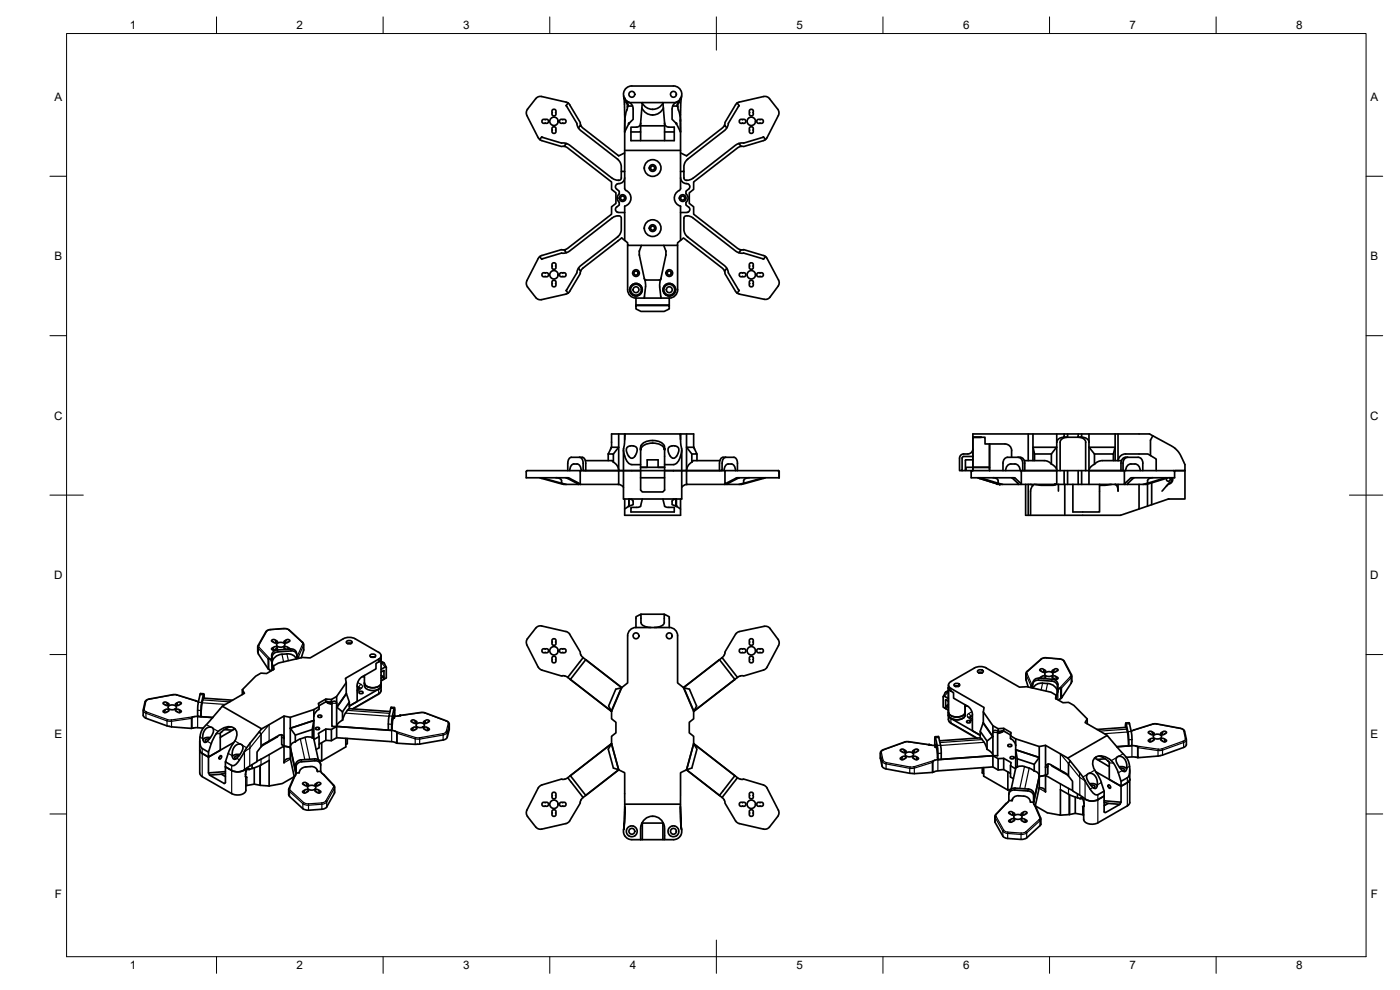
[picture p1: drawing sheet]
<svg xmlns="http://www.w3.org/2000/svg" width="420mm" height="297mm" viewBox="0 0 420 297" stroke-linecap="round" stroke-linejoin="round" font-family="sans-serif">
<defs><g id="words">
<g font-size="3.5">
<text x="39" y="8.8">1</text>
<text x="89" y="8.8">2</text>
<text x="139" y="8.8">3</text>
<text x="189" y="8.8">4</text>
<text x="239" y="8.8">5</text>
<text x="289" y="8.8">6</text>
<text x="339" y="8.8">7</text>
<text x="389" y="8.8">8</text>
<text x="16.3" y="30.2">A</text>
<text x="411.3" y="30.2">A</text>
<text x="16.3" y="78">B</text>
<text x="411.3" y="78">B</text>
<text x="16.2" y="125.9">C</text>
<text x="411.2" y="125.9">C</text>
<text x="16.2" y="173.7">D</text>
<text x="411.2" y="173.7">D</text>
<text x="16.3" y="221.6">E</text>
<text x="411.3" y="221.6">E</text>
<text x="16.4" y="269.4">F</text>
<text x="411.4" y="269.4">F</text>
<text x="39" y="290.8">1</text>
<text x="89" y="290.8">2</text>
<text x="139" y="290.8">3</text>
<text x="189" y="290.8">4</text>
<text x="239" y="290.8">5</text>
<text x="289" y="290.8">6</text>
<text x="339" y="290.8">7</text>
<text x="389" y="290.8">8</text>
</g>
</g></defs>
<!-- layer: Visibile -->
<g fill="none" stroke="#000" stroke-width=".51">
<path d="M158.1 34.7l3.9 7.2M162.8 36l.4-.2 .4 .1a.63 .63 0 0 1 .9 .1 .63 .63 0 0 1 0 .8 .63 .63 0 0 1-.9 .1 .62 .62 0 0 1-.8-.1 .62 .62 0 0 1 0-.8zM165.8 38.2a.63 .63 0 0 1 .9 0 .63 .63 0 0 1 .1 .8 .62 .62 0 0 1-.1 .9 .62 .62 0 0 1-.9 0 .62 .62 0 0 1 0-.9l-.2-.4zM165.8 32.9a.62 .62 0 0 1 .9 0 .62 .62 0 0 1 .1 .9 .63 .63 0 0 1-.1 .8 .63 .63 0 0 1-.9 0 .63 .63 0 0 1 0-.8l-.2-.5zM168.1 36l.4-.2 .4 .1a.62 .62 0 0 1 .8 .1 .62 .62 0 0 1 0 .8 .62 .62 0 0 1-.8 .1 .62 .62 0 0 1-.8-.1 .62 .62 0 0 1 0-.8zM169.9 31.7l3.2 5.3 .5 1.4M170.5 30.9l-.6 .8M170.5 30.9l3.6 5.9 .2 .7M170.5 30.9l-7.9-1.9h-.8l-1 .6-2.5 3.2-.4 1.1 .2 .8M187.2 28.8l.3 7.4M187.4 29.4v.2M187.4 29.5l.8 1.6 .1 1"/>
<path d="M187.5 39.6v16.9l.4 .7M187.5 34.4h.2M187.5 35.9v3.7M187.5 36.2v3.4M188.1 30.3l.5 1.5M188.1 32.9l-.6 3.3M188.3 32.1l-.2 .8M189 30.8h3.8l-.5 6.1v2.7h-2.9M189 30.8l.6 .6 .4 .8v3.6l-1.3 1.2-1.2 2.6M189 30.8a2.53 2.53 0 0 1-1.9-2.8 2.53 2.53 0 0 1 2.5-2.2h12.5a2.54 2.54 0 0 1 2.5 2.2 2.54 2.54 0 0 1-1.8 2.8l-.9 1-.2 .9M189.8 31.8h-1.2l-.3 .3M192.3 39.6v2.6"/>
<path d="M192.3 37.7h7.2M192.3 37a1.22 1.22 0 0 1-1.3 1.1h-1.6v4.1h13v-4.1h-1.7a1.24 1.24 0 0 1-1.2-1.1M192.6 32.4a3.5 3.5 0 0 0 3.3 2.1 3.5 3.5 0 0 0 3.2-2.1M192.7 30.9a3.5 3.5 0 0 0 6.3 0M192.8 30.8h6.1M199.5 39.6h2.9M199.5 37v5.2M201.7 32.7v3.1l1.3 1.2 1.2 2.6M201.9 31.8h1.3l.2 .3M202.8 30.8h-3.9l.6 6.2M203.4 32.1l.7 2.5 .1 1.6M203.6 30.3l-.4 1.5"/>
<path d="M204 34.4h.2M204.2 36.2v3.4M204.2 35.9v3.7M204.2 39.6v16.9l-.1 .5a2.55 2.55 0 0 0-1.7 2.5 2.55 2.55 0 0 0 1.9 2.4l-.1 10.2-.9 .7v.8h-14.9v-.8l-.9-.7v-10.2a2.5 2.5 0 0 0 1.8-2.2 2.5 2.5 0 0 0-1.4-2.5M204.3 29.6l-.8 1.5-.1 1M204.3 29.5v.1M204.3 29.4v.2M204.6 28.8l-.4 7.4M221.2 30.9l.6 .8M221.2 30.9l-3.6 5.9-.2 .7M221.8 31.7l-3.2 5.3-.5 1.4M222 36l.4-.2 .4 .1a.62 .62 0 0 1 .9 .1 .62 .62 0 0 1 0 .8 .62 .62 0 0 1-.9 .1 .62 .62 0 0 1-.8-.1 .62 .62 0 0 1 0-.8z"/>
<path d="M225.1 38.2a.63 .63 0 0 1 .8 0 .63 .63 0 0 1 .1 .8 .62 .62 0 0 1-.1 .9 .62 .62 0 0 1-.8 0 .62 .62 0 0 1-.1-.9l-.1-.4zM225.1 32.9a.62 .62 0 0 1 .8 0 .62 .62 0 0 1 .1 .9 .63 .63 0 0 1-.1 .8 .63 .63 0 0 1-.8 0 .63 .63 0 0 1-.1-.8l-.1-.5zM227.3 36l.4-.2 .4 .1a.62 .62 0 0 1 .8 .1 .62 .62 0 0 1 0 .8 .62 .62 0 0 1-.8 .1 .63 .63 0 0 1-.8-.1 .63 .63 0 0 1 0-.8zM229.2 29l-8 1.9M229.2 29h.8l.7 .3 2.7 3.5 .4 1.1-.2 .8-3.9 7.2M162 41.9l.6-.8 5.9 1.8 1.4 .1M162 41.9l6.5 2.1 .8-.1M186.5 51.4v2a1.28 1.28 0 0 1-2.1 .5l-13.6-10.5-.9-.4-.6 .9 1 .5 13.2 10.2v2.2l1.3 1.1v3.1l-1.3 1v2.3l-13.1 10.2-1.1 .5 .6 .8 1.1-.5 13.1-10.1 1.7-.4 .7 .6v3.7l-.7 1.5-11.7 9.2-.5 .7 .7 .9M187.5 45.9l-1.8 .9-10.8-8.4-.6-.9-.7 .9 .7 .8 11.1 8.6 .9 1.2 .2 2.4h1M187.5 53.3a1.98 1.98 0 0 1-2.2 1.9l-.5 .5-.1 .6 1.1 1.1 .1 .7a1.65 1.65 0 0 0-.1 2.6v.8l-.8 .6a1.14 1.14 0 0 0 .1 1.4 1.14 1.14 0 0 0 1.4 .3h1M187.5 45.1h16.7M204.2 45.9l1.8 .9 10.8-8.4 .6-.9 .7 .9-.7 .8-11.2 8.7-.6 .8-.3 .9v1.8h-1.1"/>
<path d="M204.3 53.3a1.98 1.98 0 0 0 2.1 1.9l.6 .5v.6l-1.1 1.1v.8a1.61 1.61 0 0 1 0 2.5v.8l.8 .7a1 1 0 0 1 .1 1.2 1 1 0 0 1-1.3 .4h-1.3M205.3 51.4v2a1.27 1.27 0 0 0 2 .5l13.6-10.5 .9-.4 .6 .9-1 .5-13.2 10.2v2.2l-1.3 1.1v3.1l1.3 1v2.3l13.1 10.2 1.1 .5-.6 .8-.8-.3-13-10.1a2.1 2.1 0 0 0-2.3-.6l-.4 .6v3.7l.6 1.5 11.5 9.1 .7 .8-.6 .9-.7-1-11.4-8.8-.3-.2-.9 .7M229.7 41.9l-.6-.8-5.9 1.8-1.4 .1M229.7 41.9l-6.5 2.1-.8-.1M161.5 77.6l-3.4 6.6M162 77l.6 .8 .3-.2M162 77l-.5 .5M165.8 79a.62 .62 0 0 1 .9 0 .62 .62 0 0 1 .1 .8 .62 .62 0 0 1-.1 .9 .62 .62 0 0 1-.9 0 .62 .62 0 0 1 0-.9l-.2-.4zM169.3 75l-.8-.1-6.5 2.1M169.9 75.8l-1.4 .1-5.6 1.7M187.5 72.1l-.9-.7-11.7 9-.6 .9-.2 .8-3.6 5.8M188.4 73.6v13.3a2.51 2.51 0 0 0 2.5 2.5"/>
<path d="M191.9 75.4v1.2M191.9 76.6l1.5 7M192.5 73.6l-.6 1.8M199.2 73.6l.7 1.8M199.9 75.4l-.1 1.1-1.5 7.1M203.3 73.6v13.3M221.8 75.8l1.4 .1 5.7 1.7M222.4 75l.8-.1 6.6 2.1M225.1 79a.62 .62 0 0 1 .8 0 .62 .62 0 0 1 .1 .8 .62 .62 0 0 1-.1 .9 .62 .62 0 0 1-.8 0 .62 .62 0 0 1-.1-.9l-.1-.4zM228.9 77.6l.2 .2M229.7 77l-.6 .8M229.8 77l3.8 7 .2 .8-.3 1.1-2.4 3.2-1 .7h-.7l-7.5-1.5"/>
<path d="M158.1 84.2l-.1 1.2 .3 .7 2.5 3.2 1 .6h.8l7.9-2M162.8 82l.4-.2 .4 .1a.63 .63 0 0 1 .9 .1 .63 .63 0 0 1 0 .9 .63 .63 0 0 1-.9 0 .62 .62 0 0 1-.8 0 .62 .62 0 0 1 0-.9zM165.8 84.2a.62 .62 0 0 1 .9 0 .62 .62 0 0 1 .1 .9 .62 .62 0 0 1-.1 .8 .62 .62 0 0 1-.9 0 .62 .62 0 0 1 0-.8l-.2-.5zM168.1 82l.4-.2 .4 .1a.62 .62 0 0 1 .8 .1 .62 .62 0 0 1 0 .9 .62 .62 0 0 1-.8 0 .62 .62 0 0 1-.8 0 .62 .62 0 0 1 0-.9zM173.6 80.5l-.5 1.4-3.2 5.3 .6 .8M190.9 91.5v1.2l1.5 .7h6.9l1.6-.7v-1h-10M190.9 89.4v2.1h10v-2.1M190.9 89.4h10M193.4 83.6l.1 .3M193.5 83.9h4.8M193.5 83.9l.3 1.7-.4 3.8M198.3 83.9l-.3 1.7 .4 3.8"/>
<path d="M198.3 83.6l-.1 .3M200.9 91.5v.2M203.4 86.9a2.51 2.51 0 0 1-2.5 2.5M217.5 81.4l.1 .7 3.6 5.8M218.1 80.5l.5 1.4 3.3 5.3-.7 .8M221.2 87.9l.7 .3M222 82l.4-.2 .4 .1a.62 .62 0 0 1 .9 .1 .62 .62 0 0 1 0 .9 .62 .62 0 0 1-.9 0 .62 .62 0 0 1-.8 0 .62 .62 0 0 1 0-.9zM225.1 84.2a.62 .62 0 0 1 .8 0 .62 .62 0 0 1 .1 .9 .62 .62 0 0 1-.1 .8 .62 .62 0 0 1-.8 0 .62 .62 0 0 1-.1-.8l-.1-.5zM227.3 82l.4-.2 .4 .1a.62 .62 0 0 1 .8 .1 .62 .62 0 0 1 0 .9 .62 .62 0 0 1-.8 0 .63 .63 0 0 1-.8 0 .63 .63 0 0 1 0-.9zM171.5 137.2h3.2a1.46 1.46 0 0 1 1.1 1.8v2.2h-.8a4.7 4.7 0 0 0-.4-3.7l-.7-.3M171.5 137.2a1.46 1.46 0 0 0-1.1 1.8v2.2M172.2 139.2h1"/>
<path d="M172.2 139.2a1.76 1.76 0 0 0-1.2 2M173.2 139.2a1.76 1.76 0 0 1 1.2 2M175.7 138.2h7.9a4.6 4.6 0 0 1 2.1 3M182.5 136.2h1.6v2.5M182.5 136.2v2M185.7 134.2h-2.2l-1 2M185.7 130.2v11h6.6M185.7 134.2l-1.6 2M187.1 135v14.7h17.5v-14.7M187.5 130.2h-4v4l-.3 .6M187.5 130.2h.1M187.5 130.2v1.7"/>
<path d="M188.7 136.8a1.23 1.23 0 0 0 1.3 .5 1.23 1.23 0 0 0 .9-1.1l.3-1-.1-.9-.9-.5h-1.2l-.7 .3-.3 .7v.7l.7 1.4M192.3 139.4h-2.7a3.6 3.6 0 0 1-2.3-3l-.2-1.7 .3-1.4 .1-3.1h16.7l.1 3.1 .3 1.4-.2 1.7a4.5 4.5 0 0 1-1.9 2.9l-3 .1-.1-5.3a1.77 1.77 0 0 0-1.5-1.6 4.5 4.5 0 0 0-5.6 1.4v7.3M192.3 134.7h.1M192.3 134.7v.4M192.3 134.7a4.5 4.5 0 0 1 5.6-1.4l1 .6 .5 .8M194.2 138h3.3v2.2h2h-7.2h1.9zM199.4 134.7h.1M199.4 134.7l.1 .4M199.5 139.4v7.7l-.6 .5h-6.1l-.5-.5v-5.9M200.8 134.2l.9-.4 1.3 .1 .6 .5 .1 .9a3 3 0 0 1-1.6 2.2l-.6-.3-.8-1.3-.2-1.2zM204.2 131.9v-1.7h4v4M206 130.2v11h-1.4"/>
<path d="M208.1 138.2h7.9M208.1 138.2a4.6 4.6 0 0 0-2 3M208.2 134.2h-2.2l1.6 2v2.5M208.2 134.2l1 2h-1.6M208.2 134.2l.3 .6M209.2 136.2v2M217.8 137.2a1.46 1.46 0 0 0-1.1 1.8M218.5 139.2h1M218.6 139.2a1.76 1.76 0 0 0-1.3 2M219.5 139.2a1.76 1.76 0 0 1 1.2 2M220.2 137.2h-3.2a1.49 1.49 0 0 0-1.1 1.8v2.2h.8v-2.2M220.2 137.2a1.46 1.46 0 0 1 1.1 1.8v2.2"/>
<path d="M289.2 136.2h1.3M289.2 136.2a1.26 1.26 0 0 0-1.2 1.3v3.7h.7l.1-4 .4-.2h2.8M292 134.7a1.49 1.49 0 0 1-1.5 1.5M292 137v1h-2.2l-.1 3.2h-1M292 138v2.2h5M294.5 131.2h-2.5v5.8M294.5 131.2h1.1v2h6a2 2 0 0 1 2 2M294.5 131.2h-2.5v10v-1h-2.1v1h1.9M297 133.2v8v-1h-5M303.4 139.2h1.2M303.4 139.2a1.83 1.83 0 0 0-1.6 2M303.6 135.2v2"/>
<path d="M304.6 139.2a1.83 1.83 0 0 1 1.6 2M305.6 137.2a1.56 1.56 0 0 1 1.3 1.8v2.2h10.2M307.4 138.2h6.5l.9 .4 .7 .6M308.6 130.2v8M310 130.2v8M315.5 136.2v3.1M315.6 139.2l1.1 1 .5 1M317.1 134.2h-7.1l.5 2v2M317.1 134.2l-1.6 2h-5M317.1 134.2h.1M317.1 132.7v8.5M317.1 130.2v2.5"/>
<path d="M319.3 131.2l-.6 .1a1.76 1.76 0 0 0-1.5 1.4M319.4 130.2l-.1 1M319.4 131.2h.8M320.2 131.2l-1.1 .2a1.46 1.46 0 0 0-.9 1.3v8.5M320.4 130.2v1h-.3M323.6 130.2v1h-3.2M323.6 131.2h.2M323.8 131.2l1.1 .2a1.46 1.46 0 0 1 .9 1.3v8.5M324.6 130.2v1h-.8M324.6 131.2l.7 .1a1.76 1.76 0 0 1 1.5 1.4M326.8 130.2v11M328.5 136.2h5.6v2"/>
<path d="M328.5 136.2v3.1M334.6 134.2h-7.8l1.7 2M334.7 130.2v8M334.7 134.2l-.6 2M335.5 130.2v8M336.5 138.2h-6.1a7.8 7.8 0 0 0-3.5 2.7l-.1 .3M337.8 136.2h6.7l.8 .5M337.8 136.2a2.25 2.25 0 0 0-2.2 2M338.4 137.2a1.56 1.56 0 0 0-1.4 1.8v2.2h-10.2M339.4 139.2h1.2M339.4 139.2a1.83 1.83 0 0 0-1.6 2M340.6 139.2a1.83 1.83 0 0 1 1.6 2"/>
<path d="M346 130.8l-1-.6h-53v1h2.5M162 143.3l7.2 2h4.4M162.6 143.3l5.9 1.7M166.8 143.3l1.5 .5 .3 1.2 1.3 .3M169.9 143.3l3.7 2M170.5 143.3l3.8 2M173.6 145.3h12.1M174.3 141.2h-.2v4M175.8 141.2h9.9M185.7 141.2v4.2M185.7 145.3l.8 .3 .6 .6M187.5 149.7v4.9h16.7v-4.9"/>
<path d="M188.7 151.9l-1.2 .8M188.7 149.7v2.2M189 149.7l.9 .5 .1 1.2-1.3 .5M192.3 141.2h9.8M192.3 141.2h-34.1l-.3 .3v1.8h12.6M192.3 143.3h7.2M192.8 149.7l-.5 2.1M198.9 149.7l.7 2.3 .6 .2h2.2v1.4h-13v-1.4h2.1l.8-.4M199.5 141.2h2.6M201.7 150.4v1l1.3 .5 1.2 .8M202.1 141.2h2.5M202.8 149.7l-.8 .3-.3 .4"/>
<path d="M203 149.7v2.2v-2.2M204.6 141.2h29l.3 .3-.1 1.8M206 141.2v4.2M206 141.2h9.9M206.1 145.3l-.9 .3-.6 .6M217.4 141.2h.2v4l3.6-1.9M217.6 145.2l-.2 .1M221.2 143.3h12.6M221.8 143.3l-3.7 2M224.9 143.3l-1.5 .5-.2 1.2-1.4 .3M229.1 143.3l-5.9 1.7M229.7 143.3l-7.2 2h-16.4"/>
<path d="M233.5 141.2l.3 .3v1.8M291.8 141.2h60.9M291.8 141.2l-.3 .3v1.8h12.9M293.5 143.3l.5 .2M294 143.5l6 1.8M294.3 143.3l5.3 1.7M298 143.3l.9 .2 .5 .4 .2 1.1 1.3 .3M300 145.3h5.6M301 141.2a3.9 3.9 0 0 1 .6-3.7l.8-.3h3.8a1.56 1.56 0 0 1 1.4 1.8v2.2M303.6 143.4l1.9 1.6 .1 .3M304.4 143.3l2.1 1.9v.1M305.4 145v.1"/>
<path d="M305.6 145.3h32.8M306.5 141.2v4M307.8 145.3v9.3h28.5l5.5-1.9v-7.4M308.6 145.3v9.3M309.1 145.3l.9 .4-.6 .9-.1 .7M309.3 147.3v7.3M310.4 145.3l2 .3h3.7l.6-.3M317.1 141.2v4.1M317.7 145.3l-.1 2M319.4 141.2v4.1M319.6 145.3v9.3M320.4 141.2v4.1"/>
<path d="M322 145.3v8.3h8v-8l3.5-.3M323.6 141.2v4.1M324.6 141.2v4.1M326.8 141.2v4.1M330 145.3v.3M335.5 145.3l.1 2-.1-.6a1.56 1.56 0 0 0-.8-1.4h.1M336.4 141.2a3.9 3.9 0 0 1 .6-3.7l.8-.3h3.8a1.56 1.56 0 0 1 1.4 1.8v2.2M337.4 145.2l.1 .1M337.5 141.2l-.1 4 2.2-1.9h12.9v-1.8M338.5 145v.1M340.4 143.4l-1.9 1.6-.1 .3M344.4 145.2v6.7"/>
<path d="M345.6 144.9v6.5M345.9 143.3l-.8 .2-.5 .4-.2 1.1-1.3 .3M347 141.2v-3.5l-1.7-1v-4.6l.7-1.3 6 3.2 1 .9 1.1 1.3 1.5 3.2v1.8h-2.9M349.7 143.3l-5.3 1.7M350 145.9l1.5-1.4 .4-1.2 .1 .7-.4 .7-1.2 .8-1.7 1.8M350.5 143.3l-6.5 2h-5.6M350.9 143.3a.58 .58 0 0 1 .2 .8 .58 .58 0 0 1-.8 .2 .58 .58 0 0 1-.1-.8M351.6 143.3l.1 .2M352.2 141.2l.3 .3M352.7 141.2h2.9v8.5h-.8a12.1 12.1 0 0 0-6.1 .7l-6.9 2.3M77.6 196.2l2.9 4.5 .8 .6M81.6 194.5l1.1-.5 .6 .4a1.19 1.19 0 0 1-1.8 .3z"/>
<path d="M81.6 197.2l.1 1.8a2.95 2.95 0 0 1 2.9-2.7 3.8 3.8 0 0 1 4.1 .9l.2 .5M82 199.8l.1 1.1M82 194.3v.8M82.7 192.2l.5 .2v.3a1.34 1.34 0 0 1-1.7-.5l.3-.3 .8 .1 .1 .9M83.1 193.2a1.54 1.54 0 0 1 2.4 .3 1.45 1.45 0 0 1-2.5 0zM85.8 192.2l-.5 .2v.3a1.34 1.34 0 0 0 1.7-.5l-.3-.3-.8 .1-.2 .9M86.4 194.3v.5M86.5 194.3l.5 .4M86.5 194.3l-.4-.2-.8 .1v.4l.5 .2M87.2 194.7l-4.4 .4-1 .7a4.5 4.5 0 0 0-.2 3.2l.5 1.9M87.2 194.7a1.58 1.58 0 0 1 1.7 1.1M88.9 195.8l.2 .6"/>
<path d="M89.1 197.2l.4-.2 .1 .5M89.1 196.6v1.1M89.1 196.6a1.42 1.42 0 0 0-1.7-1.3l-4.5 .4-1 .7-.2 .7M91.1 195.3l-.7 2M91.1 195.3v-1.9l-.1-.6-4.2-3.8-1.6-.4-4.2 .3-1.1 .5-2.5 4.5v1.7l.2 .6M104 192.5a.91 .91 0 0 1 .9-.4 .91 .91 0 0 1 .7 .8 .91 .91 0 0 1-.9 .3 .91 .91 0 0 1-.7-.7zM104.3 193.1h1M106.6 191.7l7.1 4a1.08 1.08 0 0 1 .7 1 1.08 1.08 0 0 1-.8 1.1l-9.9 5.7 .2 1.3-2.9 4.2-1.5 .9-1.7-.2-2.3 1.3 .3 1-1.6 .9-7.1 2.3-1.9-.4-6.7 3.9M106.6 191.7l-1.2-.4-1.8 .1-10.5 6-2.3-.1-7.2 1.6-1.6 .9 .2 1-2.2 1.3-1.7-.1-1.5 .9-4.1 4 .7 1.1-6.7 3.9M111.1 196.6a.91 .91 0 0 1 .9-.4 .91 .91 0 0 1 .7 .7 .91 .91 0 0 1-.9 .4 .91 .91 0 0 1-.7-.7zM111.4 197.2h1M114.4 196.8l-.2 10.9-.7 .6-7.6 4.4"/>
<path d="M114.4 199l.8-.1 .7 1.3M114.4 198.4l.7 .4M114.4 197.6l-.4 .8-1.2 .7v1.6l-4.2 2.4-1 1.1-.4 1.4v4.9l-2.4 1.3 8.9-5 .5-.5 .2-.6a2.9 2.9 0 0 1-4.3 1.1l-.6-.7-.1-.4v-3M158.1 193.5l3.9 7.2 6.5 2.1h1.1l.8 .4M162.8 194.8l.4-.2 .4 .2a.63 .63 0 0 1 .9 0 .63 .63 0 0 1 0 .9 .63 .63 0 0 1-.9 .1 .62 .62 0 0 1-.8-.1 .62 .62 0 0 1 0-.9zM165.8 192.6a.62 .62 0 0 1 0-.8 .62 .62 0 0 1 .9 0 .62 .62 0 0 1 .1 .8M165.8 197.9a.62 .62 0 0 1 0-.9 .62 .62 0 0 1 .9 0 .62 .62 0 0 1 .1 .9M165.8 192.6a.62 .62 0 0 0 0 .9 .62 .62 0 0 0 .9 0 .62 .62 0 0 0 .1-.9M165.8 197.9a.62 .62 0 0 0 0 .8 .62 .62 0 0 0 .9 0 .62 .62 0 0 0 .1-.8M168.1 194.8l.4-.2 .4 .2a.62 .62 0 0 1 .8 0 .62 .62 0 0 1 0 .9 .62 .62 0 0 1-.8 .1 .62 .62 0 0 1-.8-.1 .62 .62 0 0 1 0-.9zM169.8 189.5l-7.2-1.7h-.8l-1 .7-2.5 3.2-.4 1 .2 .8M169.9 189.5l1.1 .8 3.1 5.3 .3 1.1 .6 .6"/>
<path d="M175 197.3l-4.6 5.9M175 197.3l11.6 9M190.9 188.3a2.51 2.51 0 0 0-2.5 2.5v14.1l-1.8 1.4-3.1 7.2v2.2l1.3 1v3.2l-1.3 1v2.2l2.2 7.9 1.8 .8v9.5M192.4 184.3h6.9M195.4 188.3l-.8-.1a2.36 2.36 0 0 1-2.2-1.4v-2.5l-1.5 .7v3.3h10v-3.3l-1.6-.7v.9a2.39 2.39 0 0 1-.3 2.3l-1.1 .6-1.5 .2M200.9 188.3a2.51 2.51 0 0 1 2.5 2.5M203.3 190.8v14.1l1.8 1.4 3.1 7.2v2.2l-1.3 1v3.2l1.3 1v2.2l-2.2 7.9-1.8 .8v9.5M215.9 197.9l4.6 6M215.9 197.9l-10.8 8.4 1.8 .5 2.2 5-.9 1.6-3-7M216.7 197.3l4.6 5.9M216.7 197.3l-.8 .6M221.9 189.5l-1.2 .8-3.1 5.3-.3 1.1-.6 .6"/>
<path d="M222 194.8l.4-.2 .4 .2a.62 .62 0 0 1 .9 0 .62 .62 0 0 1 0 .9 .62 .62 0 0 1-.9 .1 .62 .62 0 0 1-.8-.1 .62 .62 0 0 1 0-.9zM225 197.9a.62 .62 0 0 1 .1-.9 .62 .62 0 0 1 .8 0 .62 .62 0 0 1 .1 .9M225 192.6a.62 .62 0 0 1 .1-.8 .62 .62 0 0 1 .8 0 .62 .62 0 0 1 .1 .8M225 197.9a.62 .62 0 0 0 .1 .8 .62 .62 0 0 0 .8 0 .62 .62 0 0 0 .1-.8M225 192.6a.62 .62 0 0 0 .1 .9 .62 .62 0 0 0 .8 0 .62 .62 0 0 0 .1-.9M227.3 194.8l.4-.2 .4 .2a.62 .62 0 0 1 .8 0 .62 .62 0 0 1 0 .9 .62 .62 0 0 1-.8 .1 .63 .63 0 0 1-.8-.1 .63 .63 0 0 1 0-.9zM231.1 188.6l2.4 3.2 .3 1.1-.2 .8-3.4 6.5-1.1 .8-5.9 1.8h-1l-.9 .4M231.1 188.6l-1-.7h-.7l-7.5 1.6M49 213.3l1.1-.5 .6 .3a1.19 1.19 0 0 1-1.8 .4zM49.5 213.1v.7M50.2 210.9l.5 .2-.1 .4a1.34 1.34 0 0 1-1.7-.5l.3-.3 .9 .1 .1 .9M50.5 212a1.54 1.54 0 0 1 2.4 .2 1.45 1.45 0 0 1-2.5 0z"/>
<path d="M51.5 218.1l6 .5 1.3-.3 2.2 .2M52.7 213a1.34 1.34 0 0 1 1.7 .5l-.1 .1a1.34 1.34 0 0 1-1.7-.5zM53.2 210.9l-.5 .2v.4a1.34 1.34 0 0 0 1.7-.5l-.3-.3-.8 .1-.1 .9M53.9 213.1v.7M58.7 210.2l-5.6-1.7-1-.1-7.5 1.4-.9 .5-.7 2.8v1.5l.2 .5 .6 .4 6.3 2.3 1.4 .3M58.7 210.2h.1M58.7 210.2l.9 .4M59.3 213.1v1.9h1v-1.8M60.2 208.1l.9 .1M60.2 208.1l-.7 2.6-.2 2.4M60.7 210.9l-.4 4.1 3.5 .3-4.5-.3-1.5 .2-.3 .3v3.1M61.2 209.5v-1.3l-.7 3-.2 2"/>
<path d="M63.3 218.2l.6 .3 .2 .9-.4 1.1-1 1.4a1.5 1.5 0 0 1-1.5 .7l-.4-1.7 .4-1.5 1.1-1.1 1-.1M67.3 218.9l2.5 .2M69.2 218.1l-1.4 .5-1.7 1.3v5.2l-3.5 2v-1.4l.8-2.6a6.1 6.1 0 0 1 6.1-5 2.75 2.75 0 0 1 .7 4.6l-.2 .4M69.8 210.1l-8.7-.6-.4 1.4M70.5 218.7l-4.4 2.6M72.7 206.9v1.5M77.8 219.5l.7-.8-11.8-6.8-5.8 6.7-.8 2a6.7 6.7 0 0 0 .3 3.7l2.2 1.4M80.5 200.7v-3l.3-.1 .7 .7 .6 2.6M85.2 214.8v9l1.9 .4M87.1 215.2v9M87.1 218.5l1.5 2.1v2M93.7 218.9v2.5"/>
<path d="M94.2 216.2l-7.1 2.3M94.2 216.2l-.5 2.7-5.1 1.7M94.2 216.2h.1M94.2 212.9v3.3l-7.1 2.3M94.2 216.2v5.5M94.8 218.3l.6-.1 .5 .5-.8 .2-.4-.2zM95.5 214.6l.6-.1 .5 .5-.8 .3-.4-.3zM95.8 212v.8l-1 .8-.6 1.3M97.8 209.7v.9l-2.1 1.2M97.8 218.7v3.4M98.3 210.6l1.3 .5M99.5 209.9v.8l-1.7-.1"/>
<path d="M99.5 218.9v3.3M101 209v2M101 218v3.3M101 211v-.3a1.01 1.01 0 0 0-1.5 0l.1 7.3 17.9 1.1 .4-3.3M101.1 212.2l-.1 5.8M102.8 213.6v2.5M102.8 216.1l-1.3 .9-.5 1M103.9 204.8v3.3l-2.9 4.1v-1.2M103.9 208.1l.9 2.5M104 208.1l-2.9 4.1 1.7 1.4M104.9 212.6a6.2 6.2 0 0 0-2.1 3.5M107.2 205.9l.7 .5"/>
<path d="M107.8 206.4v.1M107.9 206.5l-.7 .6M107.9 207.5l.6-.1 .4 .5-.7 .2-.5-.2zM108.9 202.9l.5 .3M109.4 204.9a2.9 2.9 0 0 0 4.3 1l.6-.6 .1-.4M114.4 200.8l1.5-.7v3.3l-.8 .4M114.4 202.6l.7 .5v.8l-.7 .4M115.1 201.2l-.7 .4M115.1 203.1l-.7 .4M115.1 201.2l.1 2.6M117.1 213.5l-12.3-.9v-2l-2 3M117.5 217.3v1.8"/>
<path d="M117.8 214.9l-.3 2.4M118 215.4h.3M118.3 212.6l-.5 2.3M118.3 212.6l.1-.3 .1 2.6M118.3 215.4l-.1-.8-.3 1.2M118.4 212.3l-1-.1-.1 .3-.7 3.2-.1 3.4M118.5 214.9l8.6-1.1 7.1 2.6 .5 .4 .1 .5a8.2 8.2 0 0 1-.6 3.9l-.4 .5-.8 .3-8.4 1.3M118.5 214.9l-.2 .5M123.9 218.4l-.5 .2v.4a1.34 1.34 0 0 0 1.7-.5l-.3-.3-.8 .1-.1 .9M124.6 216.3l.5 .2-.1 .4-.8 .1-.3-.3M124.6 216.3l-.3-.3-.9 .2v.3l.5 .2M124.6 216.3v.7"/>
<path d="M125 217.3a1.54 1.54 0 0 1 2.4 .3 1.45 1.45 0 0 1-2.5 0zM127.6 216.3v.7M127.6 216.3l.4-.3 .8 .2v.3l-.5 .2M127.6 216.3l-.5 .2 .1 .4 .8 .1 .3-.3M128.3 218.4l.5 .2v.4a1.34 1.34 0 0 1-1.7-.5l.3-.3 .8 .1 .1 .9M170.4 203.2l.8 .7M171.2 203.9l4.6-6 10.8 8.4M171.2 203.9l12.3 9.5M186.5 206.4l-1.7 .4-2.2 5 .9 1.6M186.6 206.3l-3.1 7.1M220.5 203.9l-12.3 9.5M221.3 203.2l-.8 .7"/>
<path d="M283.9 210l.7 .4M283.9 212.5l-.1 .1M283.9 211.8l.7 .5M283.9 210h-.1M284.6 205.5v10.4l.2 .6 .6 .6 7.7 4.4M284.6 207.8l-.8-.2-.7 1.4M284.6 209.6l-1.5-.7v3.3l.7 .4v-2.6M284.6 211.4l-.7 .4v.8l.7 .5M284.6 207.2l-.7 .4M284.6 213.7a2.9 2.9 0 0 0 4.3 1l.7-.6 .1-.4M284.6 206.3l.2 .6 .6 .5M285.4 204.5l7.6-4.3 1.2-.2 1.3 .2 10.4 6 2.3-.2 7.2 1.7 1.6 .9-.2 1 2.2 1.2 1.7-.1 1.6 .9 4 4.1-.7 1.1 6.7 3.8"/>
<path d="M285.4 206.6l9.9 5.7-.2 1.3 2.9 4.1 1.6 .9 1.6-.1 2.3 1.3-.2 1 1.5 .9 7.1 2.3 1.9-.4 6.7 3.9M285.4 207.4l.8 .4v1.7l4.2 2.4 1 1 .4 1.4v5l2.4 1.3-8.8-5.1M285.4 204.5a1.08 1.08 0 0 0-.8 1 1.08 1.08 0 0 0 .8 1.1M286.3 205.3a.91 .91 0 0 1 1-.3 .91 .91 0 0 1 .7 .7 .91 .91 0 0 1-1 .4 .91 .91 0 0 1-.7-.8zM286.6 205.9h1.1M289.6 211.5v3M289.7 214.5a2.9 2.9 0 0 1-4.3 1l-.7-.6-.1-.4 .2 .6 .6 .4M290.1 211.7l-.5 .3M290.3 216.3l.6-.1 .4 .4-.8 .3-.4-.3zM291.1 215.3l.7 .6M291.3 215l-.1 .3M291.8 214.7l-.5 .3"/>
<path d="M293.4 201.3a.91 .91 0 0 1 1-.4 .91 .91 0 0 1 .6 .7 .91 .91 0 0 1-.9 .4 .91 .91 0 0 1-.7-.7zM293.7 201.9h1M294.2 219.4l2 3 1.7-1.4M295 216.9l-.8 2.5v2M295.1 216.9l2.8 4.1M295.1 213.6v3.3M298 219.8v6.9M298 217.7v2.1M298 219.8l.1-.4a.82 .82 0 0 1 1.3 .2v7.1l-17.9 1.2-.4-3.3M299.6 218.6l-.1 .8M300.1 219.4l-.5 .1M300.8 219.4h-.7"/>
<path d="M301.2 218.5v.8l-1.8 .6M301.2 219.3l2.1 1.2M307.9 203.7l.1-2.1 4.6-4 1.4-.3 4.1 .4 .9 .3 2.6 4.5 .1 1.9-3.2 5.1v-3l-.3-.1-.5 .3-.8 3M307.9 203.7v.3M307.9 204.1l.7 2M309.9 206l-.4-.2-.1 .5M309.9 205.1a1.64 1.64 0 0 1 1.9-1.6l4.4 .4 1.1 .7 .2 .7M312.1 200.8a1.32 1.32 0 0 1 1.7 .6l-.1 .1a1.32 1.32 0 0 1-1.7-.5zM312.6 203.1v.5M312.6 203.1l.3-.3 .8 .2 .1 .3-.6 .3M312.6 203.1l-.6 .4M313.3 201v.7"/>
<path d="M313.6 202a1.54 1.54 0 0 1 2.4 .2 1.45 1.45 0 0 1-2.5 0zM314.4 205.1a3.5 3.5 0 0 0-4.3 1.4M314.4 205.1a3 3 0 0 1 3 2.6v-1.8M315.6 204.4l-3.9-.3a1.51 1.51 0 0 0-1.8 1.3v1M315.6 204.3l1.3 .5 .5 1.1M316.3 201l.6-.4 .6 .4a1.2 1.2 0 0 1-1.8 .4l.6-.4v.7M317 203.1l-.4-.3-.8 .2v.3l.5 .2M317 208.6l-.1 1.1M317 203.1v.7M317 203.1l.5 .2v.4l-.9 .1-.3-.3M317.5 205.3v1.9l-.6 2.5M318.5 209.5l-.8 .6"/>
<path d="M326.3 215.7v1.5M329.2 218.9l8.8-.7 .5 2.4 .2 3.2M337.8 218.3v-1.3l.8 2.9 .1 2.1M338.9 216.9h-1M338.9 216.9l.7 3 .1 2M339.4 219.3l7-2.1 8.3 1.4 .8 .8 .5 2.4v1.9l-.8 .6M345.8 219.7v.7M345.9 219.7l-.7-.3-.6 .4a1.17 1.17 0 0 0 1.8 .3l-.5-.4M348.9 219.7l.6-.3 .6 .4a1.17 1.17 0 0 1-1.8 .3l.6-.4-.1 .7M59.9 222.3l.1 9.7 .2 .5 .5 .5 8.8 5.1a3.4 3.4 0 0 0 4.2-.7l.1-.3M60 225l.4 .8 2.2 1.3M62.6 227.1v4.8"/>
<path d="M62.8 221.7l-1.1 .2-.1 .4 .4 .3M63.1 221.3a2.06 2.06 0 0 0-2.2 .6M65.9 227l.4-.3 .2 .3-.2 .5-.4 .3-.2-.3zM66.4 232.3l1.2 .7M67.6 231.5l-5 .4 .3 .7 3.5-.3M67.6 232l-1.2 .3M67.6 228.6v6.3l-.3 .2-4.4-2.5M68.5 226l-.9 2.6 1.9 1.1a2.3 2.3 0 0 0 2.4-1.9l2.1-3.4 3.8-4.9 .5 .8v3.8l-1.2 1.5v2.9l-2.8 1.8a4 4 0 0 1-4.8 .9l-1.9-1.1M70 223.1l-1.5 2.9M70.2 222.7l-7.6 4.4M70.6 223.7l.6-.3a1.24 1.24 0 0 1 1.5 .3l.2 .7-.2 .8-1.2 1.8a1.35 1.35 0 0 1-1.5 .7l-.3-1 .1-1.4zM71.7 226.8l-1.2 .2-.1 .4 .4 .3"/>
<path d="M72 226.4a2.06 2.06 0 0 0-2.3 .6M73.7 232.9l.4 .3M73.7 232.4l.1 .8-.1-.2M73.7 232.2v.1M73.8 233.2v3.9M73.8 235.7h.1a5.6 5.6 0 0 1 4.2-.1l2.7 .2M74.5 230.9l-.3-.2 .7 .2M74.9 230.9l-.4-.3-.3 .1-.5 1.7M74.9 230.9l2.7-1 3.2-1.7v7.6M76.3 230.4v4.9M78.1 229.7v5.9M79.8 222.9l.1 .1"/>
<path d="M83.3 221.1l-4.7 2.7M84.4 220.4l.1 3 .7 .4 1.9 .4 1.7 7.8-2.2 4.9v1.6l.3 .5M85.3 221.6a.97 .97 0 0 0-.5-1.1 .97 .97 0 0 0-1.1 .2l-4.8 2.7-.6 .7M86.9 239l4 3.6M87.1 224.2v3.4M87.1 224.2l1.6 7.2M87.1 227.6h-.5a1.39 1.39 0 0 0-1.4 1.3v-5.1l-8 4.5M87.1 227.6l1.2 5.4-3.6 2.1-3.9 .7M88.6 222.6a1.69 1.69 0 0 0-1.5 1.6M88.8 230.1l.3-.7 1-.8 4.4-.3a1.51 1.51 0 0 1 1.8 1.3l-.1 1.8M89.8 231.9l-1 .1M90.4 228l4-.3a1.61 1.61 0 0 1 1.8 1.6"/>
<path d="M90.4 228l-.8 .2-.7 .6a4.5 4.5 0 0 0-.1 3.2v-1.9M90.9 234.9a1.32 1.32 0 0 1 1.7 .6l-.1 .1a1.32 1.32 0 0 1-1.7-.5zM91.3 237.2l.7-.3 .6 .3a1.17 1.17 0 0 1-1.8 .4l.5-.4v.7M92 235.1v.7M92.4 236.1a1.54 1.54 0 0 1 2.4 .2 1.45 1.45 0 0 1-2.5 0zM93.3 230a2.87 2.87 0 0 0-3.4 1.4l-.1 .5M93.3 230a1.68 1.68 0 0 1 2 1.5M93.7 221.4l.2-.1 .3 .2 1.3 6.5M93.7 221.4l-.7-.3h-.9l-2.3 .7-1.2 .8M94.2 221.9l1.6-.9-.3-1 2.3-1.3 1.7 .2 1.5-.9 17.1 1.2 .7 .3 .3 .4v3.1l5.5 .3M94.6 235.3l1.1-.6 .6 .4a1.17 1.17 0 0 1-1.8 .4zM95 235.1v.7"/>
<path d="M95.1 230.9l.1 .6 1-.1M95.7 228.1l.9 .2M95.8 237.2l-.7-.3-.6 .3a1.17 1.17 0 0 0 1.8 .4l-.5-.4v.7M95.8 221v3.4l-.9 .5M96.2 231.4l4.1 4.4 .1 2.2-2.4 4.1-.5 .5-4.9 .5-1.7-.5M96.5 222.8v5.5M103.8 221.5v2.6l-7.3 4.2M104.2 221.6v1.5l-.4 .3M119.1 223l-1.5-.5-16.6-1.2-1.5 .9-1.7-.1-2 1.2M165.8 237.9a.62 .62 0 0 1 .9 0 .62 .62 0 0 1 .1 .8 .63 .63 0 0 1-.1 .8 .63 .63 0 0 1-.9 0 .63 .63 0 0 1 0-.8l-.2-.4zM170.4 233.3l-.8 .5h-1.1l-6.5 2.1-3.9 7.2M170.4 233.3l4.6 6"/>
<path d="M171.2 232.7l4.6 6M171.2 232.7l-.8 .6M175 239.3l-.6 .6-.3 1.1-3.1 5.3-1.1 .8M175.8 238.7l-.8 .6M183.5 223.1l-12.3 9.6M183.5 223.1h.1M185.7 231l-2.2-7.9-1 1.7 1.6 5.6 1.6 .6-9.9 7.7M208.2 223.1l12.3 9.6M208.2 223.1h.1M208.2 223.1l-2.2 7.9 9.9 7.7M208.2 223.1l1 1.7-1.6 5.6-1.5 .6M215.9 238.7l.8 .6"/>
<path d="M216.7 239.3l.6 .6 .3 1.1 3.1 5.3 1.2 .8M220.5 232.7l-4.6 6M220.5 232.7l.8 .6M221.3 233.3l.8 .5h1.1l6.5 2.1 3.9 7.2 .1 1.1-.3 .7M221.3 233.3l-4.6 6M225.1 237.9a.62 .62 0 0 1 .8 0 .62 .62 0 0 1 .1 .8 .63 .63 0 0 1-.1 .8 .63 .63 0 0 1-.8 0 .63 .63 0 0 1-.1-.8l-.1-.4zM264.2 227.4l.5 2.5 .8 .7 8.9 1.5M270.2 227.4l1.2-.5 .5 .3a1.17 1.17 0 0 1-1.7 .4zM270.3 224.9a1.32 1.32 0 0 1 1.6 .6v.1a1.32 1.32 0 0 1-1.7-.5zM270.7 227.2v.8M271.4 225.1v.7M271.7 226.1a1.54 1.54 0 0 1 2.5 .3 1.45 1.45 0 0 1-2.5 0z"/>
<path d="M273.9 225.3l1.2-.5 .6 .3a1.17 1.17 0 0 1-1.8 .4zM274 227.1a1.32 1.32 0 0 1 1.7 .5l-.1 .2a1.32 1.32 0 0 1-1.7-.6zM274.4 225.1v.7M275.1 227.2v.8M280.5 223.6l-8.6-1.1-7.2 2.7-.5 .5v1.7M280.6 221.1l1-.1 .2 .3M280.7 224.2l-.1-3.1 .7 2.9 .2 3.9M280.7 224.2l.1-.9 .3 1.3M281 224.2h-.3M281.7 221.3l.7 3.1 .1 3.4M294.2 221.4l-12.2 .9M294.2 221.4l.6 .5"/>
<path d="M294.8 221.9l.5 .8M294.8 230.3v1.6l.4 .2M295.2 230.3v2.6l7.3 4.2v-5.5M296.2 222.4v2.4l-.8-2.1M296.2 224.8l1.3 1 .5 .9M298 226.7v3.4M299.6 227.6v3.4M301.2 227.5v3.4M302.6 223.4l.6-.1 .5 .5-.8 .2-.5-.2zM302.8 238.3v1.9M302.8 238.3a1.45 1.45 0 0 1 1.7-1.3l4.4 .4 1.1 .7 .2 .8M302.9 237.5l-.1 .6"/>
<path d="M303.3 232.1l-2.1-1.2-1.6 .1-1.6-.9-16.6 1.2-1.5 .5-5.5 .3M303.3 220.8v.8l.9 .8 .6 1.3M303.3 229.8v3.3l.8 .5M303.3 236.9l-.8 .1M303.3 227.1l.6-.1 .5 .4-.8 .3-.5-.3zM303.9 239.7l-.1 .5h-1M304.6 236.5l4 .3M304.6 236.4a1.58 1.58 0 0 0-1.7 1.1M304.8 230.7l-1.5-.9 .2-1-2.3-1.3-1.6 .1-1.6-.9-17.2 1.3-.7 .3-.2 .4v3.1M304.8 221.7v3.2l7.1 2.4M304.8 225v5.5M305.3 227.7l5.1 1.6v2.1l-1.2-.8-2.2-.7h-.9l-.8 .3"/>
<path d="M305.3 227.7v2.5M305.3 230.2l-.2-.1-.2 .2-1.4 6.5M308.6 236.7l.9 .3 .6 .5a4.7 4.7 0 0 1 .1 3.2v-1.8M310.4 231.3a1.69 1.69 0 0 1 1.5 1.7M311.9 227.3l-7.1-2.3 .5 2.7M311.9 236.4h.5a1.39 1.39 0 0 1 1.4 1.2v-5l8.1 4.5M311.9 236.4l-1.2 5.4 3.6 2.1 3.9 .7v-7.7l2.9 1.6 2.3 .9M311.9 224v9l1.9-.4M311.9 227.3l-1.5 2M311.9 233v3.4M311.9 233l-1.6 7.1M313.8 232.6l-1.9 .4-1.7 7.7v.4l.6 .8 1.5 3.6 .1 1.8-4.3 4.1"/>
<path d="M313.8 223.6v9M313.8 230.4a.97 .97 0 0 1 .4-1.1 .97 .97 0 0 1 1.2 .1l4.7 2.8 .6 .7M314.5 230v2.2l-.7 .4M314.7 229.2l-.2 .7M315.7 229.8l4.7 2.8M319.3 231.7l-.2 .1M320.9 238.4v6M321 238.4v6M321.2 228.3l-.7-.8 11.8-6.9 5.8 6.7 .6 1.2 .3 1.4M322.7 239.2v4.8M323.4 239.4l.7 .2M324.1 239.6l.7-.1-.3 .1"/>
<path d="M324.1 239.6l.3-.3 .5 .3 .4 1.2-.1 1.2 .1-.2M325.7 239.7a3.8 3.8 0 0 0 3.8 .2M326.9 232l1 .2 .9 .8 .4 1.1 .1 1.4M326.9 232l-.7 .6-.1 .9 .6 1.2 1.3 1.6M327.1 235.2a2.06 2.06 0 0 1 2.2 .6M327.2 236.8l-2.3-3.9-3.7-4.6-.5 .8v3.8l1.2 1.5v2.9l3.8 2.4M327.2 236.7l.8 1.2a1.29 1.29 0 0 0 1.5 .5M327.4 235.6l1.1 .2 .1 .3-.4 .3M328.5 227.4l4 2.4M328.8 231.5l7.6 4.4 1.9-1.1M328.9 227.2a2.86 2.86 0 0 0-.2 4.1l1.2 2 .6 1.5M328.9 227.2a4.5 4.5 0 0 1 5 1.4l.2 .3"/>
<path d="M329.3 235.5l-.1 .6-.5 .5-.7-.3M329.8 226.8l1.4 .6 1.3 .9M330.5 234.8l.9 2.6v1.5M331.4 238.9v4.7l.3 .2 4.4-2.5-3.5-.2-1.2 .7M331.4 238.9l-1.9 1M331.4 237.4l-1.9 1M331.7 227.7l-2.5 .2M332.5 228.4l.4 .3v5.2l3.5 2v-1.5M332.5 229.8l.4 .2M332.6 235.6l.5 .1 .2 .8-.6-.2zM334.1 228.9l1.1 2 1.2 3.5 1.9-1.1a3.8 3.8 0 0 0 .7-3.4M335.7 226.9l-.7 .5v.9l1.3 2.4a1.51 1.51 0 0 0 1.5 .7l.4-1.6-.4-1.6-1-1.1-1.1-.2"/>
<path d="M335.9 230.1a2.06 2.06 0 0 1 2.2 .6M336.2 230.5l1.1 .2 .1 .4-.3 .3M338 227.2l2.3-.1 1.2 .2M338.3 234.8l-1.9 1.1v4.8l-5-.4M338.7 223.8l-3.5 .3 4.6-.4 1.4 .2 .3 .3v3.1l6.7-.6M339 231l.1 9.8-.2 .5-9.4 5.6M339.1 233.8l-.2 .6-.6 .4M339.7 221.9v1.8l-1 .1v-1.8M344.7 222.1l1.1-.6 .6 .4a1.17 1.17 0 0 1-1.8 .3zM345.1 221.9v.7M346.2 220.7a1.54 1.54 0 0 1 2.4 .3 1.45 1.45 0 0 1-2.5 0zM348.4 221.7a1.32 1.32 0 0 1 1.7 .5l-.1 .2a1.32 1.32 0 0 1-1.7-.5z"/>
<path d="M349.5 221.9v.7M355.2 224.3l-7 2.4M158.1 243.1l-.1 1.1 .3 .7M158.3 244.9l2.5 3.2 1 .7h.8l7.2-1.7M162.8 240.9l.4-.2 .4 .1a.63 .63 0 0 1 .9 .1 .63 .63 0 0 1 0 .8 .63 .63 0 0 1-.9 .1 .62 .62 0 0 1-.8-.1 .62 .62 0 0 1 0-.8zM165.8 243.1a.63 .63 0 0 1 .9 0 .63 .63 0 0 1 .1 .8 .62 .62 0 0 1-.1 .9 .62 .62 0 0 1-.9 0 .62 .62 0 0 1 0-.9l-.2-.4zM168.1 240.9l.4-.2 .4 .1a.62 .62 0 0 1 .8 .1 .62 .62 0 0 1 0 .8 .62 .62 0 0 1-.8 .1 .62 .62 0 0 1-.8-.1 .62 .62 0 0 1 0-.8zM187.2 249l-.1 .6a2.52 2.52 0 0 0 2.5 2.3h2.7M187.5 241.8l-.3 7.2 .2-2.1 .1-5.6h16.7l.1 5.6 .3 2.1-.4-7.2M188.7 250.7a1.6 1.6 0 0 0 2.5-1.2l-.1-.8-.4-.5a1.55 1.55 0 0 0-1.7-.3l-.7 .5-.3 .8 .1 .9 .6 .6M192.3 247.9v4M192.4 247.8a3.6 3.6 0 0 1 3.5-2.9 3.6 3.6 0 0 1 3.5 2.9"/>
<path d="M192.7 246.8l.1 .2M192.8 247v4.9h-.5M192.8 247h6.1v4.9h-6.1M198.9 251.9h.6M199 246.8l-.1 .2M199.4 247.9l.1 4h2.6a2.48 2.48 0 0 0 2.5-2.4v-.5M221.9 247.1l7.3 1.7M222 240.9l.4-.2 .4 .1a.62 .62 0 0 1 .9 .1 .62 .62 0 0 1 0 .8 .62 .62 0 0 1-.9 .1 .62 .62 0 0 1-.8-.1 .62 .62 0 0 1 0-.8zM225.1 243.1a.63 .63 0 0 1 .8 0 .63 .63 0 0 1 .1 .8 .62 .62 0 0 1-.1 .9 .62 .62 0 0 1-.8 0 .62 .62 0 0 1-.1-.9l-.1-.4zM227.3 240.9l.4-.2 .4 .1a.62 .62 0 0 1 .8 .1 .62 .62 0 0 1 0 .8 .62 .62 0 0 1-.8 .1 .63 .63 0 0 1-.8-.1 .63 .63 0 0 1 0-.8zM233.4 244.9l-2.7 3.5-.7 .4h-.8M302.8 240.2l-4.1 4.3v2.3l2.3 4.1 .5 .4 4.9 .6 1.2-.2 .5-.3"/>
<path d="M303.3 246v.7M303.8 240.2a1.68 1.68 0 0 1 1.9-1.4 3.4 3.4 0 0 1 3.3 1l.2 .8M304 243.8l.5 .2-.1 .4a1.36 1.36 0 0 1-1.7-.5l.3-.3 .9 .1 .1 .9M304 246.4l.5-.2-.1-.4a1.36 1.36 0 0 0-1.7 .6l.6 .3 .7-.3M304.3 244.8a1.54 1.54 0 0 1 2.4 .3 1.45 1.45 0 0 1-2.5 0zM306.5 244l1.1-.5 .6 .4a1.17 1.17 0 0 1-1.7 .3zM306.5 245.8a1.32 1.32 0 0 1 1.7 .6l-.1 .1a1.32 1.32 0 0 1-1.6-.5zM307 243.8v.8M307.7 246v.7M309.2 240.7h1M324.9 244.4l-2.2-.4-4.5 .6M324.9 244.4l.3 .1"/>
<path d="M325.2 242v3.8a2.64 2.64 0 0 0 3.5 1.4l.8-.3M325.3 241l.1 .1M325.3 241.6l-.4 .4M331.4 240.7l1.2 .4M336.4 240.7l-.3 .6"/>
<circle cx="166.3" cy="36.4" r="1.26"/>
<circle cx="189.6" cy="28.3" r=".88"/>
<circle cx="202.1" cy="28.3" r=".88"/>
<circle cx="225.5" cy="36.4" r="1.26"/>
<circle cx="186.8" cy="59.4" r=".62"/>
<circle cx="186.8" cy="59.4" r="1.01"/>
<circle cx="195.9" cy="50.4" r=".62"/>
<circle cx="195.9" cy="50.4" r="1.01"/>
<circle cx="195.9" cy="50.4" r="2.51"/>
<circle cx="204.9" cy="59.4" r=".62"/>
<circle cx="204.9" cy="59.4" r="1.01"/>
<circle cx="195.9" cy="68.4" r=".62"/>
<circle cx="195.9" cy="68.4" r="1.01"/>
<circle cx="195.9" cy="68.4" r="2.51"/>
<circle cx="166.3" cy="82.4" r="1.26"/>
<circle cx="190.9" cy="86.9" r="1.87"/>
<circle cx="190.9" cy="86.9" r="1.62"/>
<circle cx="190.9" cy="81.9" r=".62"/>
<circle cx="190.9" cy="86.9" r=".88"/>
<circle cx="190.9" cy="81.9" r="1.01"/>
<circle cx="200.9" cy="86.9" r="1.87"/>
<circle cx="200.9" cy="86.9" r="1.62"/>
<circle cx="200.9" cy="81.9" r=".62"/>
<circle cx="200.9" cy="86.9" r=".88"/>
<circle cx="200.9" cy="81.9" r="1.01"/>
<circle cx="225.5" cy="82.4" r="1.26"/>
<circle cx="166.3" cy="195.3" r="1.26"/>
<circle cx="190.9" cy="190.8" r=".88"/>
<circle cx="200.9" cy="190.8" r=".88"/>
<circle cx="225.5" cy="195.3" r="1.26"/>
<circle cx="166.3" cy="241.3" r="1.26"/>
<circle cx="189.6" cy="249.4" r=".88"/>
<circle cx="202.1" cy="249.4" r=".88"/>
<circle cx="202.1" cy="249.4" r="1.62"/>
<circle cx="225.5" cy="241.3" r="1.26"/>
</g>
<!-- layer: Stretta visibile -->
<g fill="none" stroke="#000" stroke-width=".36">
<path d="M77.4 194.1l.1 .5 .3-.4M77.6 196.2v-1.6l2.9 3.1M77.7 193.6l-.3 .1M77.7 193.6l.1 .7M77.8 194.3l3.4 3.6M80 189.5l-.2 .1M80.7 197.6v3.2M81.2 188.9h.1M81.5 198.4v2.8M81.5 196.6l.1 .6M83.3 195l.1 .6M84.6 196.3l.5 2.3"/>
<path d="M85.2 188.6h.1M85.2 188.6l-4 .3-1 .4-2.5 4.3M85.2 188.6l1.4 .4M86.1 196.2l.5 2M86.6 189l4 3.7M86.7 189h.2M87.2 194.7l.2 .6M89.4 197v.6M90.6 192.7l.2 .6M90.6 192.7h.2M90.8 193.3l-1.7 3.9M90.8 193.3l.3 .3v-.2"/>
<path d="M91.1 195.3v-1.7l-1.5 3.5M113.6 197.8v.8M114.4 198.8l1.2 1.3M312.6 197.8l-4.2 3.7M312.6 197.8h-.2M314 197.4l-1.4 .4M314 197.4l4 .3M314 197.3v.1M318 197.7l1.5 .7M319.2 198.3l2.1 4.1M43 213.1l.2 .5 .6 .4M43.3 212.8l-.3 .2"/>
<path d="M43.3 212.8l.1 .4 .6 .4M43.8 210.5l-.5 2.3M43.8 214l6.3 2.3M43.8 214v1.5M43.9 213.6l6.4 2.3M44 213.6l-.2 .4M44.7 209.7l.1 .1M44.8 209.8l-.7 .3-.6 .6M50.1 216.3v1.5M50.1 216.3l1.4 .1M50.3 215.9l1.1 .1M50.3 215.9l-.2 .4"/>
<path d="M51.4 216l.1 .4M51.5 216.4v1.7M51.9 208.4v.1M51.9 208.5l-7.1 1.3M51.9 208.5h1.1M53 208.5l6.3 2M53.1 208.5h-.1M57.5 215.5l-6 .9M57.6 215.3v3.2M58.3 215l-6.9 1M59.3 215v3.3M59.3 213.1l1 .1"/>
<path d="M59.5 210.7l1 .1M60 208.4l1 .1M60.7 210.9l6.9 .5M60.9 210l8 .6M62 217.4l1.3 .8M63.9 218.5l1.6 1M97.7 210.6l.7 .4M98.4 211l1.2 .3M98.9 210.9l-.5 .1M99.6 211h1.4M103.7 214l13 .9M104.2 213.1l12.7 .9"/>
<path d="M107.3 204.8l1 .5M108.3 205.3l.5 .6-.3 .5M108.3 205.3l-.6 .9M108.5 206.4l-1.3 1.2M108.6 206.4l-.7 .1M113.6 208.1l-7.9 4.6M113.6 206.8v1.3M113.6 208.1l-.1 .2M114.4 207.1l-.2 .5-.5 .5M115.1 201.2l.1 .1M116.5 217.2l1 .1M116.8 214.8l1 .1"/>
<path d="M117.3 212.5l1 .1M117.5 219.1v3.4M118.5 219.4l6.3 1.9M119 219.7v3.2M119.1 220l5.5 1.7M126.3 213.8h.1M126.4 213.8h.8l6.7 2.5 .5 .4 .1 .4M126.4 213.8l-6.9 1M127.6 213.9h-.1M133.9 219.4l-.3 .5-.7 .2 .1 .4M133.9 219.4l.3 .3M134 216.3h-.1"/>
<path d="M134.2 219.7v1.5M134.2 219.7l-.4 .5-.8 .3M134.5 217.2l-.6 2.2M134.5 217.1l.3 .3M134.8 217.4l-.6 2.3M134.8 217.4v1.5M134.8 217.3v.1M283.9 210h-.1M284.6 207.6l-1.2 1.3M284.6 215.8l.2 .6 .7 .7M285.4 215.5v1.4l7.9 4.6M285.4 206.6v.8"/>
<path d="M290.5 215.2l1.3 1.2M290.7 214.1l.7 .9M290.7 214.1l-.3 .2-.1 .6 .2 .3 .6 .1M291.7 213.5l-1 .6M298 219.8h1.4M300.7 219.8l-1.3 .3M301.3 219.4l-.6 .4-.5-.1M307.9 202.1v.3M307.9 202.4l1.5 3.5M307.9 202.4v1.7M307.9 202.4l.3-.3 1.7 3.9M308.4 201.4l-.2 .7"/>
<path d="M308.4 201.4h-.2M309.6 205.7v.7M311.8 203.5l-.1 .6M312.9 205l-.4 2M314.4 205.1l-.5 2.3M315.7 203.8l-.1 .6M317.5 207.2v2.8M317.5 205.3l-.1 .6M318.3 206.4v3.2M321.2 203l-3.4 3.6M321.3 202.4l-.1 .6M321.3 202.4l.3 .1"/>
<path d="M321.5 205v-1.6l-3 3.1M321.7 202.9l-.2 .4-.3-.3M338.2 218.8l-8.1 .6M338.3 219.6l-6.9 .5M339 217.2h-1M339.5 219.5h-1M345.9 217.3h.1M347.1 217.2l7.1 1.4M347.1 217.2l-1.1 .1-6.3 2M347.2 217.2h-.1M354.3 218.5l1.3 .9M355.2 219.3l.5 2.3"/>
<path d="M60 221.2l.9 .4M60.7 224.6v8.4M62.2 222.4l1.2 .7M66.1 220.1l-1.2 .1M68.5 226l1.2 .7M69.5 229.7v8.4M70.5 222.3l1.6 1M71 227.5l.9 .5M72.7 223.6l1.3 .8M73.4 225.6v5.4M73.7 230.7v1.7M74.1 233.2v2.5"/>
<path d="M74.1 230.4v.4M75 224.5v5.3M75 224.5l-1.6 1M75.1 223l-.1 1.5M75.6 229.4v1.2M75.7 229.4v1.2M78.3 227.8v1.7M80 222.8l.2 .1M80.5 222.5l.2 .1M80.8 222.3v-4.9l-5.8 7.1M80.8 226.4v1.8M82.9 221.1l.2 .1"/>
<path d="M83.1 221l.2 .1M84.5 221.2l.7 .4M86.7 236.9l.2 .6M86.9 237.5l4 3.6v1.5M86.9 237.5v1.5M87 236.5l.2 .6M87.2 227.8l-2 1.1M87.2 237.2l3.9 3.6M87.2 237.1l-.3 .4M88.7 229.5l.1 .6M88.7 232.5l-1.7 4-.3 .1M88.8 232v.3"/>
<path d="M90.1 221.7l1.4 6.2M90.4 228l.2 .6M91.5 221.2l1.5 6.6M94.4 227.7l.1 .6M96.6 232l3.3 3.6M100 235.6h.2M100 235.6l.1 .6 .3 .3M100.1 236.2l-2.3 4.1M100.4 236.5l-2.4 4.1M100.4 236.5v1.5M100.4 236.2v.3M124.6 221.7v1.6"/>
<path d="M124.6 221.7h1.4M124.6 221.7l.2-.4 1.1 .1 .1 .4M125.9 221.8v1.5M132.9 220.1l-7 1.3M133 220.5l-7.1 1.3M133 220.5v1.5M264.2 225.9v.2M264.2 226.1l.5 2.3M264.2 226.1v1.4M264.5 225.8l.5 2.3M264.5 225.8l-.3 .3M264.7 228.4v1.5"/>
<path d="M264.7 228.4l.4 .5 .8 .3M265 228.1l.3 .4 .7 .3 7.1 1.3M265 228.1l-.3 .3M265.1 224.9l-.6 .9M265.9 229.2l7.1 1.3M265.9 229.2v1.5M266 228.8l-.1 .4M271.4 222.6l.1 .1M271.5 222.7l-6.3 2.3M271.5 222.7l1.2-.1 6.8 1M272.7 222.5v.1M273 230.5v1.5"/>
<path d="M274.3 230.1h-1.2v.4M274.4 230.5h-1.3M279.9 228.8l-5.5 1.7v1.6M280 228.5v3.2M280.5 228.1l-6.2 1.9 .1 .4M281.5 227.9v3.4M281.7 221.3l-.9 .1M282.3 223.6l-1 .1M282.5 226l-1 .1M294.8 221.9l-12.7 .9M295.3 222.7l-13 1M304.6 236.5l-.1 .5"/>
<path d="M307.5 230l-1.5 6.6M308.6 236.8l-.1 .5M308.9 230.5l-1.4 6.2M310.3 238.3l-.1 .6M311.8 236.5l2 1.1M314.5 230l-.7 .4M315.9 229.7l-.2 .1M316.1 229.9l-.2 .1M318.2 231.1v-4.9l5.8 7M318.2 235.2v1.7M318.5 231.3l-.2 .1M319 231.5l-.2 .1"/>
<path d="M320.7 236.6v1.7M323.3 238.1v1.2M323.4 238.2v1.2M324 231.8l.1 1.5M324.1 233.3l1.5 1.1v5.3M324.1 233.3v5.3M324.9 239.1v.5M325.4 239.5l-.1 1.7M325.6 234.3v.1M326.3 232.4l-1.3 .7M328 236.3l-.8 .5M328.5 231.1l-1.6 .9"/>
<path d="M329.5 238.4v8.5M330.5 234.8l-1.2 .7M332.9 228.9h1.2M335.2 227.3l-1.7 .9M336.8 231.2l-1.2 .7M337.1 226.2l-1.4 .7M338.3 233.3v8.5M339 229.9l-.8 .5M339.7 223.7v3.4M339.7 221.9l-1 .1M340.7 223.8l6.9 1M341.4 224v3.3"/>
<path d="M341.5 224.3l6 .9v1.7M347.6 224.8l-.1 .4 1.4-.1M348.7 224.7l.2 .4M348.7 224.7l-1.1 .1M348.9 225.1v1.5M355.2 224.3v-1.5l-6.3 2.3M355.7 221.6l-.1 .4-.5 .4-6.4 2.3M355.7 221.6l.3 .1M356 221.9l-.2 .5-.6 .4-.1-.4M91.2 240.8l1.4 .4v.4M91.2 240.8l-.3 .3 .3 .2 1.4 .3M92.6 241.6v1.5"/>
<path d="M96.6 240.9l-4.1 .3M96.6 241.3l-4 .3M96.6 241.3v1.5M97.8 240.3l.3 .3M97.8 240.3l-.5 .4-.7 .2v.4M98 240.6v1.5M98.1 240.6l-.6 .5-.9 .2M298.6 245l.1 .3M298.7 245.3l2.3 4.1M298.7 245.3v1.5M298.8 244.4l.3-.1-.1 .7M299 245l2.2 4.1"/>
<path d="M299 245l-.3 .3M301 249.4l.5 .4 .9 .3M301 249.4v1.5M301.3 249.1l.8 .5 4.4 .3M301.3 249.1l-.3 .3M302.4 250.1l4 .3M302.4 250.1v1.5M302.4 240.7l-3.4 3.6M302.5 249.6l-.1 .5M306.4 250.4v1.5M307.9 249.6l-1.4 .3-.1 .5M308.1 249.9v1.5"/>
<path d="M308.1 249.9l-.9 .4-.8 .1M310.2 240.7v.4M310.3 241.3l1.7 4M311.8 245.9l-3.9 3.7 .2 .3M311.9 245.9l.2 .3M312 245.3l.3 .1M312 245.3l-.1 .6M312.1 246.3l-4 3.6M312.1 246.3v1.4M312.4 245.7l-.3 .5M324.9 242v2.4"/>
</g>
<!-- layer: Visibile -->
<g fill="#000" stroke="#000" stroke-width=".3">
<circle cx="187.4" cy="29.6" r=".24"/>
<circle cx="188" cy="30.7" r=".24"/>
<circle cx="188.7" cy="37.1" r=".24"/>
<circle cx="203" cy="37.1" r=".24"/>
<circle cx="203.7" cy="30.7" r=".24"/>
<circle cx="204.3" cy="29.6" r=".24"/>
<circle cx="192.3" cy="134.7" r=".24"/>
<circle cx="199.4" cy="134.7" r=".24"/>
<circle cx="188.7" cy="151.9" r=".24"/>
<circle cx="203" cy="151.9" r=".24"/>
<circle cx="299.3" cy="145.2" r=".24"/>
<circle cx="300" cy="145.3" r=".24"/>
<circle cx="316.6" cy="145.3" r=".24"/>
<circle cx="98.2" cy="210.6" r=".24"/>
<circle cx="120.1" cy="214.7" r=".24"/>
<circle cx="300.8" cy="219.4" r=".24"/>
<circle cx="278.9" cy="223.4" r=".24"/>
</g>
<!-- layer: Border -->
<g fill="none" stroke="#000" stroke-width=".3">
<path d="M20 10.1h390v276.9h-390zM65 5.1v5M115 5.1v5M165 5.1v5M215 5.1v10M265 5.1v5M315 5.1v5M365 5.1v5M15 52.9h5M410 52.9h5M15 100.7h5M410 100.7h5"/>
<path d="M15 148.6h10M405 148.6h10M15 196.4h5M410 196.4h5M15 244.2h5M410 244.2h5M65 287v5M115 287v5M165 287v5M215 282.1v9.9M265 287v5M315 287v5"/>
<path d="M365 287v5"/>
</g>
<use href="#words"/>
</svg>
